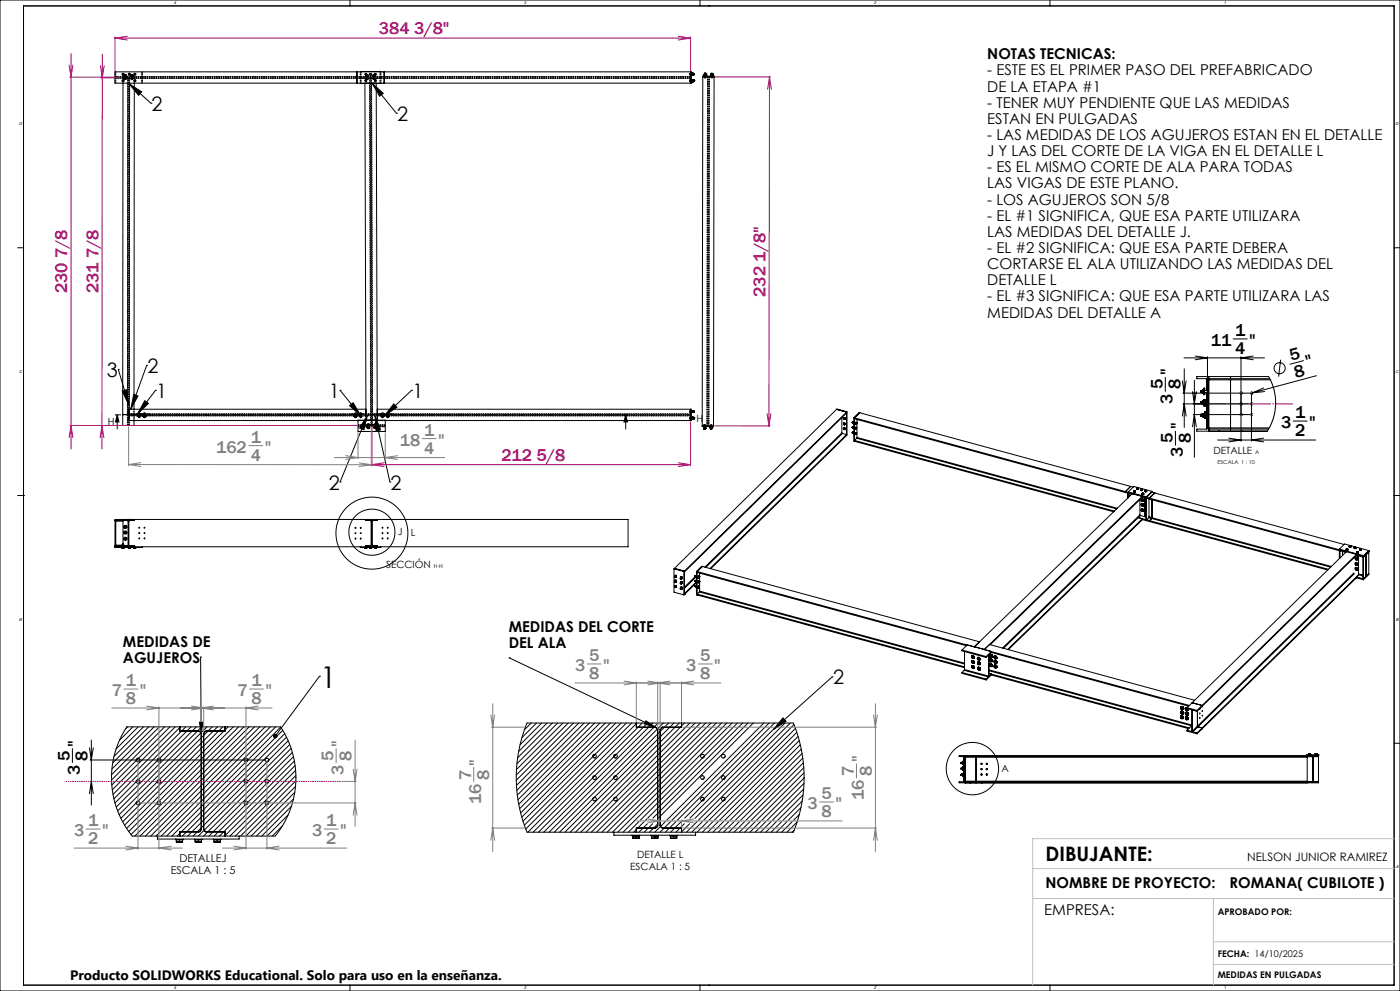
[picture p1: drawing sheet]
<svg xmlns="http://www.w3.org/2000/svg" width="1189mm" height="841mm" viewBox="0 0 1189 841" stroke-linecap="round" stroke-linejoin="round" font-family="sans-serif">
<defs><g id="words">
<text font-size="25.4" x="272" y="584">1</text>
<g font-size="16.9">
<text x="129" y="94">2</text>
<text x="337" y="103">2</text>
<text x="125" y="317">2</text>
<text x="91" y="320">3</text>
<text x="133" y="338">1</text>
<text x="279" y="338">1</text>
<text x="350" y="338">1</text>
<text x="279" y="416">2</text>
<text x="332" y="416">2</text>
<text x="707" y="581">2</text>
<text x="888" y="730">DIBUJANTE:</text>
</g>
<g font-size="14.8" fill="#a0006e">
<text x="322" y="29">384 3/8&quot;</text>
<text x="57" y="249" transform="rotate(-90 57 249)">230 7/8</text>
<text x="84" y="249" transform="rotate(-90 84 249)">231 7/8</text>
<text x="650" y="252" transform="rotate(-90 650 252)">232 1/8&quot;</text>
<text x="426" y="391">212 5/8</text>
</g>
<g font-size="14.8">
<text x="1049" y="285">1</text>
<text x="1028" y="294">11</text>
<text x="1061" y="294">&quot;</text>
<text x="1049" y="301">4</text>
<text x="1097" y="307" transform="rotate(-15 1097 307)">5</text>
<text x="1110" y="312" transform="rotate(-15 1110 312)">&quot;</text>
<text x="996" y="319" transform="rotate(-90 996 319)">&quot;</text>
<text x="1100" y="321" transform="rotate(-15 1100 321)">8</text>
<text x="987" y="331" transform="rotate(-90 987 331)">5</text>
<text x="1003" y="331" transform="rotate(-90 1003 331)">8</text>
<text x="996" y="342" transform="rotate(-90 996 342)">3</text>
<text x="1100" y="355">1</text>
<text x="1004" y="364" transform="rotate(-90 1004 364)">&quot;</text>
<text x="1088" y="363">3</text>
<text x="1112" y="363">&quot;</text>
<text x="1100" y="370">2</text>
<text x="996" y="376" transform="rotate(-90 996 376)">5</text>
<text x="1011" y="376" transform="rotate(-90 1011 376)">8</text>
<text x="1004" y="388" transform="rotate(-90 1004 388)">3</text>
<text x="68" y="634" transform="rotate(-90 68 634)">&quot;</text>
<text x="59" y="646" transform="rotate(-90 59 646)">5</text>
<text x="74" y="646" transform="rotate(-90 74 646)">8</text>
<text x="68" y="657" transform="rotate(-90 68 657)">3</text>
</g>
<g font-size="14.8" fill="#808080">
<text x="360" y="370">1</text>
<text x="213" y="376">1</text>
<text x="340" y="378">18</text>
<text x="372" y="378">&quot;</text>
<text x="184" y="384">162</text>
<text x="225" y="384">&quot;</text>
<text x="360" y="385">4</text>
<text x="213" y="391">4</text>
<text x="500" y="561">5</text>
<text x="595" y="561">5</text>
<text x="488" y="570">3</text>
<text x="512" y="570">&quot;</text>
<text x="583" y="570">3</text>
<text x="607" y="570">&quot;</text>
<text x="500" y="576">8</text>
<text x="595" y="576">8</text>
<text x="107" y="583">1</text>
<text x="214" y="583">1</text>
<text x="95" y="591">7</text>
<text x="119" y="591">&quot;</text>
<text x="202" y="591">7</text>
<text x="225" y="591">&quot;</text>
<text x="107" y="598">8</text>
<text x="214" y="598">8</text>
<text x="292" y="634" transform="rotate(-90 292 634)">&quot;</text>
<text x="283" y="646" transform="rotate(-90 283 646)">5</text>
<text x="298" y="646" transform="rotate(-90 298 646)">8</text>
<text x="734" y="647" transform="rotate(-90 734 647)">&quot;</text>
<text x="409" y="650" transform="rotate(-90 409 650)">&quot;</text>
<text x="292" y="657" transform="rotate(-90 292 657)">3</text>
<text x="725" y="659" transform="rotate(-90 725 659)">7</text>
<text x="740" y="659" transform="rotate(-90 740 659)">8</text>
<text x="400" y="662" transform="rotate(-90 400 662)">7</text>
<text x="415" y="662" transform="rotate(-90 415 662)">8</text>
<text x="409" y="682" transform="rotate(-90 409 682)">16</text>
<text x="698" y="678">5</text>
<text x="734" y="679" transform="rotate(-90 734 679)">16</text>
<text x="686" y="687">3</text>
<text x="710" y="687">&quot;</text>
<text x="698" y="694">8</text>
<text x="75" y="701">1</text>
<text x="277" y="701">1</text>
<text x="63" y="710">3</text>
<text x="87" y="710">&quot;</text>
<text x="265" y="710">3</text>
<text x="289" y="710">&quot;</text>
<text x="75" y="717">2</text>
<text x="277" y="717">2</text>
</g>
<g font-size="12.7">
<text x="838" y="50">NOTAS TECNICAS:</text>
<text x="838" y="64">- ESTE ES EL PRIMER PASO DEL PREFABRICADO</text>
<text x="838" y="78">DE LA ETAPA #1</text>
<text x="838" y="91">- TENER MUY PENDIENTE QUE LAS MEDIDAS</text>
<text x="838" y="105">ESTAN EN PULGADAS</text>
<text x="838" y="119">- LAS MEDIDAS DE LOS AGUJEROS ESTAN EN EL DETALLE</text>
<text x="838" y="133">J Y LAS DEL CORTE DE LA VIGA EN EL DETALLE L</text>
<text x="838" y="146">- ES EL MISMO CORTE DE ALA PARA TODAS</text>
<text x="838" y="160">LAS VIGAS DE ESTE PLANO.</text>
<text x="838" y="174">- LOS AGUJEROS SON 5/8</text>
<text x="838" y="187">- EL #1 SIGNIFICA, QUE ESA PARTE UTILIZARA</text>
<text x="838" y="201">LAS MEDIDAS DEL DETALLE J.</text>
<text x="838" y="215">- EL #2 SIGNIFICA: QUE ESA PARTE DEBERA</text>
<text x="838" y="228">CORTARSE EL ALA UTILIZANDO LAS MEDIDAS DEL</text>
<text x="838" y="242">DETALLE L</text>
<text x="838" y="256">- EL #3 SIGNIFICA: QUE ESA PARTE UTILIZARA LAS</text>
<text x="838" y="270">MEDIDAS DEL DETALLE A</text>
<text x="432" y="536">MEDIDAS DEL CORTE</text>
<text x="104" y="549">MEDIDAS DE</text>
<text x="432" y="550">DEL ALA</text>
<text x="104" y="563">AGUJEROS</text>
<text x="888" y="754">NOMBRE DE PROYECTO:</text>
<text x="1044" y="754">ROMANA( CUBILOTE )</text>
<text x="887" y="777">EMPRESA:</text>
</g>
<text font-size="11.6" x="59" y="832">Producto SOLIDWORKS Educational. Solo para uso en la enseñanza.</text>
<text font-size="9.9" x="1059" y="730">NELSON JUNIOR RAMIREZ</text>
<g font-size="9.2">
<text x="152" y="732">DETALLEJ</text>
<text x="145" y="742">ESCALA 1 : 5</text>
</g>
<g font-size="8.5">
<text x="592" y="358">H</text>
<text x="91" y="360">H</text>
<text x="1030" y="386">DETALLE</text>
<text x="338" y="454">J</text>
<text x="349" y="455">L</text>
<text x="328" y="482">SECCIÓN</text>
<text x="851" y="655">A</text>
<text x="541" y="729">DETALLE L</text>
<text x="535" y="738">ESCALA 1 : 5</text>
</g>
<g font-size="7.8">
<text x="1034" y="777">APROBADO POR:</text>
<text x="1034" y="812">FECHA: 14/10/2025</text>
<text x="1034" y="830">MEDIDAS EN PULGADAS</text>
</g>
<g font-size="4.7">
<text x="1066" y="386">A</text>
<text x="1034" y="394">ESCALA 1 : 10</text>
<text x="368" y="482">H-H</text>
</g>
<g font-size="3.6">
<text x="148" y="4">4</text>
<text x="445" y="4">3</text>
<text x="742" y="4">2</text>
<text x="1039" y="4">1</text>
<text x="16" y="106">D</text>
<text x="1185" y="106">D</text>
<text x="16" y="316">C</text>
<text x="1185" y="316">C</text>
<text x="16" y="527">B</text>
<text x="1185" y="527">B</text>
<text x="1185" y="737">A</text>
<text x="148" y="840">4</text>
<text x="445" y="840">3</text>
<text x="742" y="840">2</text>
<text x="1039" y="840">1</text>
</g>
</g></defs>
<g fill="none" stroke="#000" stroke-width=".85">
<path d="M0 0h1189v841h-1189zM20 5h1164v831h-1164zM297 0v5M594 0v5M602 5h.1M892 0v5M98 61h489v10h-489zM104 71v290h10v-4M110 71l10 7-2 3zM110 71l18 17M114 71v276M303 61v10"/>
<path d="M306 61h17M306 71h4M310 71l1 286M316 71l9 8-3 3zM316 71l21 25M320 71v286M323 71h-3M326 61v10M586 61v10M587 63l1 1M587 69h1M587 68h1"/>
<path d="M588 64h.1M588 62h.1M588 62l-1 1M588 62v2M588 64h1M588 62h1M588 68h1v1h-1zM588 68v1M588 68h.1M588 69h.1M588 63h.1M588 69h1"/>
<path d="M588 63h1M588 68h1M589 64h.1M589 62h.1M589 68v1M589 68h.1M589 62v2M589 69h.1M589 63h.1M589 63h1M589 68l1 1M590 68h.1"/>
<path d="M590 68v1M590 69h.1M590 63h.1M590 69h-1M590 63h-1M597 65l-1 296M597 65h9M598 63h.1M598 64h.1M598 63v1M598 64v1M598 64h2"/>
<path d="M598 63h2M598 62h1M598 62v1M598 62h.1M598 63h1M599 62h.1M599 62h-1M600 63h.1M599 63h1M599 62v1M600 64l-1 1M600 64h.1"/>
<path d="M600 63v1M604 64h.1M604 64h1M604 63h.1M604 63v1M604 63h1M604 62h1M604 62v1M604 64v1M605 62h-1M605 62h.1M605 63h.1"/>
<path d="M605 63v1M605 62v1M605 64v1M605 64h.1M606 65v296M128 88h.1M337 96h.1M15 210h5M1184 210h5M1047 288h12M100 313h.1M100 313l9 30"/>
<path d="M125 310h.1M125 310l-14 37M1006 304h68M1006 313v50M1015 302l10 2-10 1M1016 320h61l3 5 2 6 1 12v7l-2 5-5 11h-60v-2h8l1-1v-41v-1h-9zM1025 303v18M1027 320v1M1045 320v1M1054 303v71M1064 302l-10 2 10 1M1088 305l-2 15"/>
<path d="M1107 306l-11 3M1118 319l-54 14M104 332l4-1 1 12zM114 335l3 1-6 11zM132 331h.1M132 331l-15 20M289 331h.1M289 331l17 22M350 331h.1M350 331l-24 22M990 320v12M1004 323l2 11 1-11"/>
<path d="M1005 334h57M1013 332l1 11 2-11M1014 323v65M1020 332v1zM1020 333h.1M1020 331h1v2h-1M1020 331h.1M1020 331v1M1020 331v2M1021 332h.1M1021 333h.1M1021 332v1"/>
<path d="M1021 331v1M1021 332h1M1021 331h1M1021 333h1M1022 333v1M1022 331h.1M1022 334h.1M1022 331v1M1022 332v1M1022 333h.1M1023 330v5zM1023 339v2"/>
<path d="M1023 330v5M1023 331h2M1023 333h2M1023 339v6M1023 331v-1h-1v5h1v-2M1023 339v6zM1025 333h.1M1025 331h.1M1025 321v10M1025 333v8M1027 321h51M1027 321v1"/>
<path d="M1027 321h.1M1027 322v41M1027 322h52M1045 321v1M1045 322v44M1054 334h.1M1054 333h.1M1054 333a.8 .8 0 0 1 1 1 .8 .8 0 0 1-1 0M1063 334h.1M1063 333h.1M1063 333a.8 .8 0 0 1 1 1 .8 .8 0 0 1-1 0M1063 335v39"/>
<path d="M1064 333l-2 1M1073 329l-9 4M1074 332l-10 1M100 352l1 6h-3zM100 352v12M104 352h5M109 347h202v10h-202zM123 340l3 2-9 9zM297 344l3-2 6 11zM304 357h23v9h-23zM312 352l-3 13-4-2zM312 352l-23 57"/>
<path d="M319 353l4 12-4 1zM319 353l12 56M320 347h267v10h-267zM334 343l3 3-11 7zM531 352l2 6h-3zM531 352v12M586 347v10M587 350h1M587 355h1M587 354h1M588 350h.1M588 348h.1"/>
<path d="M588 348l-1 1M588 348v2M588 348l1 1v1h-1M588 348v2zM588 354h.1M588 349h.1M588 354v1M588 356h.1M588 354v2M588 349v1M588 355h.1M588 355v1"/>
<path d="M588 355h1M588 350h1M589 350h.1M589 349h.1M589 354h.1M589 349v1M589 354v2M589 355h.1M589 356h.1M589 355v1M589 354h-1v2h1M589 354v1"/>
<path d="M589 354l-1 1M589 354l1 1M589 349h-1M590 355h.1M590 355h-1M710 347l-137 135M710 347l9 3M710 347l9 2M715 354v13M716 355l1 1M716 360h1M716 355h.1"/>
<path d="M716 355l1-1 1 1M716 359v1M717 359h1l-1 1M717 355h.1M717 355h-1M717 354l1 1M717 354v1M717 355h1M717 359h.1M717 359h-1M717 359h1M717 356h.1"/>
<path d="M717 359l1 1M717 355v1M717 355l1 1M718 360h-1M718 355h-1M718 355h.1M718 356h-1M718 359v1l-1 1M718 359h-1M718 355l-1 1M718 355v1M719 350l-138 135"/>
<path d="M719 350v20M719 349v21M719 349v1M724 359h.1M724 358v1M724 358h1M724 359h1M724 358h1v1M725 359h.1M725 358h.1M725 359v1M725 360h.1"/>
<path d="M725 358v2M725 354l1 1M725 354v20h1M726 355l230 63M726 355v19M726 355l230 62M726 360h1M726 359l1 1M727 360h.1M727 359h-1M727 359h.1M727 358l-1 2"/>
<path d="M727 358v1M727 359v1M727 359h1M728 359h.1M728 359l-1 1M728 356v15M730 350l-4 5M730 350l230 63M730 350l-5 4M1004 353l2-10 1 10M1005 343h57M1013 352h49"/>
<path d="M1020 342h.1M1020 341v2zM1020 352v1zM1020 353h.1M1020 341h.1M1020 341v2M1020 341h2M1020 352h.1M1020 352h2M1020 353h2M1020 352v1M1021 352v1z"/>
<path d="M1021 341v2M1021 343h1M1021 340v1zM1021 343h.1M1021 340h1M1021 340v1M1021 340h.1M1022 343h.1M1022 351h.1M1022 354h.1M1022 353v1zM1022 351v1z"/>
<path d="M1022 352h.1M1022 341h.1M1022 341h-1M1022 341h1M1022 343h1M1022 340h.1M1022 341v1M1022 342v1M1022 342h.1M1022 342h1M1022 353v1M1022 351v1"/>
<path d="M1022 352v1M1022 351h1M1022 352h1M1022 354h1M1022 341v-2h2v6h-2v-2M1023 351h.1M1023 354h.1M1023 341h.1M1023 342h.1M1023 343h.1M1023 343v2zM1023 341v1"/>
<path d="M1023 342v1M1023 351v1M1023 352v1M1023 351v-1h1v5h-1v-1M1023 352h.1M1023 353v1M1023 353h.1M1023 350v5M1024 350v5zM1024 341h1M1024 352h1M1024 353h1"/>
<path d="M1025 343h.1M1025 341h.1M1025 353h.1M1025 352h.1M1025 343v9M1025 353v11M1025 351v1M1054 353h.1M1054 351h.1M1054 344h.1M1054 342h.1M1054 351a.8 .8 0 0 1 1 1 .8 .8 0 0 1-1 1"/>
<path d="M1054 342a.8 .8 0 0 1 1 1 .8 .8 0 0 1-1 1M1063 353h.1M1063 351h.1M1063 344h.1M1063 342h.1M1063 351a.8 .8 0 0 1 1 1 .8 .8 0 0 1-1 1M1063 342a.8 .8 0 0 1 1 1 .8 .8 0 0 1-1 1M1098 357h12M596 361h10M596 361v1h10v-1M598 363h.1M598 363v1"/>
<path d="M598 363h1M598 364h1M598 364h.1M598 362v1M599 364h.1M599 362v1M599 363v1M599 363h.1M603 363h.1M603 363h2M603 363v1h2M603 364h2"/>
<path d="M603 364h.1M603 363h1M604 363h.1M604 364h.1M604 362l-1 1M604 363v1M604 362l1 1M605 363h.1M605 363v1M715 367v1M715 367l-116 114M715 368l4 1-116 113"/>
<path d="M715 368l-116 113M716 364l1 1M716 364h.1M716 363h2l-1 1M717 363h.1M717 363l-1 1M717 363h1v1M717 363h1M717 365h.1M717 360v1M717 363v1M717 364h.1"/>
<path d="M717 364v1M717 360h.1M717 364h1M718 363l-1 1M718 363v1M718 364h-1M718 364h.1M719 370l-115 113M724 363h.1M724 367v1M724 367h.1M724 362v1"/>
<path d="M724 362h.1M724 367h1M724 363h1M724 363l1 1M724 368h1M724 368h.1M724 362h1M725 363h.1M725 362h-1M725 368h.1M725 367h.1M725 362v1"/>
<path d="M725 364v-2v2M725 362v2M725 362h.1M725 367v1M725 367h-1M726 374l220 60M726 368l1 1M726 364h1M726 364h.1M726 368h1M727 369h.1M727 363v1"/>
<path d="M727 363l-1 1M727 363h.1M727 367l-1 1M727 367h.1M727 364h.1M727 368h.1M727 368v1M727 367v1M727 367h1M728 367l-1 2M728 367v1M728 368h.1"/>
<path d="M728 372l-2 2 220 60M728 372l220 60M728 371v1M728 371l221 60M998 366v12M1013 362l1-10 2 10M1027 364h50M1027 364v2M1027 363v1M1027 364h.1M1027 363h51M1034 373h83"/>
<path d="M1035 366h.1M1044 372l10 1-10 2M1054 366h.1M1073 372l-10 1 10 2M289 409h.1M331 409h.1M956 418l5 1M956 417v1M956 417l2 1M958 419v4M958 417v1l16 4M958 417l16 5"/>
<path d="M960 413l-4 4M960 413h2M962 419l-134 130 8 2M963 417h.1M963 417l1 1M963 417v1M963 417h1M963 418h1M964 417h.1M964 417h-1M964 417v1M965 415h.1"/>
<path d="M965 415h1h1M965 414v1M965 415h1M966 415h.1M966 414h1M966 414h-1M967 414v1M967 415h-1M967 415h.1M967 415h-2h1M969 416h.1M969 416h1"/>
<path d="M969 415v1M970 415h.1M970 415h-1M970 416h-1M970 416h.1M970 419l1 1M970 419h.1M970 419h1M970 419v1M970 415v1M970 420h1M971 419h.1"/>
<path d="M971 419h-1M971 420h-1M971 420h.1M971 419v1M972 417h.1M972 417h1h1M972 417h1M972 416v1M973 417h.1M973 416h1M973 416h-1M974 416v1"/>
<path d="M974 417h-1M974 417h.1M974 417h-2h1M978 418h3M978 417l-4 5M978 417l-15-4-5 4M981 418l-5 5M981 418l161 44M15 421h5M20 421h.1M959 422v-3h-1v3M967 439l3 1"/>
<path d="M967 439l9 3M967 439l-115 111M968 437h1M968 424v13M968 437l-117 113M969 437l-2 2M969 437l3 1M969 423h1l1 1v1M969 428l1-1 1 1v1M969 432h1h1v2M969 433l1 1M969 429h1"/>
<path d="M969 425h1M970 433h-1M970 428l-1 1M970 424l-1 1M970 432v1M970 428h.1M970 424h.1M970 432l1 1M970 428h1M970 434h.1M970 429h.1M970 425h.1"/>
<path d="M970 433h.1M970 433h1M970 428l1 1M970 424l1 1M970 421l-134 130 174 48M970 421h.1M970 422h.1M970 432h.1M970 422h1M970 421v1M970 422l-129 125M970 422l6 2"/>
<path d="M970 424h1M971 434h-1M971 429h-1M971 433l-1 1M971 433h.1M971 429h.1M971 425h-1M971 425h.1M971 428h-1M971 428v1M971 433h-1M971 424h-1"/>
<path d="M971 424h.1M971 428h.1M971 433v1M971 424l-1 1M971 422h.1M972 422v16M972 438h.1M972 438l1 1M972 422v16h1M973 423h1v18h-1zM974 422h.1M974 422l2 1"/>
<path d="M976 439l-2 2M976 439l2 1M976 439h.1M976 423v16M976 439h2M976 423l167 45M976 423v1M976 424l167 45M978 439v1M978 424v15M978 439l153 42M1184 421h.1"/>
<path d="M1184 421h5M98 442h10h1v21h-11M98 442v21M98 442h6M104 441v1M104 442v20M106 452v1M106 457v1M106 447v1M106 452h.1M106 457h.1M106 447h.1"/>
<path d="M107 451l-1 1M107 451v1M107 457h-1M107 457h.1M107 446l-1 1M107 446v1M107 452l-1 1M107 458h-1M107 448h-1M107 452h.1M107 457v1M107 447v1"/>
<path d="M109 441h.1M109 442v21M110 442h-1M114 441v1h-4M311 441v1h4M315 442h.1M315 442v21M316 442v21M316 442h.1M320 441v1h-4M970 440v1M970 440l-114 111"/>
<path d="M970 441l-114 110M970 441l158 43M976 442v1M976 442l152 41M978 440l-2 2M978 440l152 41M98 464h435v-23h-435v24h23v-1M98 463h6M104 463h1zM104 465h1M104 465h.1M104 463h.1"/>
<path d="M104 462h1M104 462v1M104 462h.1M104 463v1M104 463h1M105 465h.1M105 465h-1M105 462h.1M105 463h.1M105 462v1M109 465h.1M109 463h1"/>
<path d="M109 465h1M110 463h4v1M110 465h.1M110 465h-1M111 465h-2M114 465h.1M114 465h1M114 464h.1M115 465h.1M115 465h-1M306 464v1h17v-1M310 465h2"/>
<path d="M310 465h.1M310 465h1M311 465h.1M311 465h-1M312 465h-1M314 465h1M314 465h.1M315 465h.1M315 465h-1M315 463h-4v1M315 463h.1M316 463h.1"/>
<path d="M316 463h4v1M318 465h2M318 465h.1M318 465h1M319 465h-1M319 465h.1M1137 466l21 6M1137 466l5-4 20 5M1137 466v1M1138 474v-7h-1v7M1140 468v3M1143 466h.1"/>
<path d="M1143 466l1 1 1-1-1 1M1143 466l1 1M1143 466h1M1143 468l-131 128M1143 468l9 3M1144 467h.1M1144 466v1M1144 466h.1M1144 466h-1M1144 466h1M1145 466h-1M1145 466h.1"/>
<path d="M1145 466l-1 1h-1M1146 463v1M1146 463v1h1M1146 464h1M1146 464h.1M1146 463h.1M1147 464h.1M1147 463h-1M1147 463h.1M1147 463v1M1150 465h.1M1150 465l1 1"/>
<path d="M1150 465h1M1150 464v1M1151 465h.1M1151 465h-1M1151 464h-1M1151 464h1M1151 478h2v2M1151 473h1l1 1M1151 474l1 1M1151 479h1M1151 474h.1M1151 478v1"/>
<path d="M1152 474h.1M1152 474h-1M1152 478h.1M1152 478h-1M1152 464l-1 1M1152 464v1M1152 475h.1M1152 479v1M1152 465h-1M1152 465l-1 1M1152 465h.1M1152 478v1"/>
<path d="M1152 471h.1M1152 471l-131 128M1152 471l6 2M1152 468v1M1152 468l1 1M1152 479h.1M1152 474v1M1152 469h1M1152 469h.1M1152 468h.1M1152 474h1M1152 478l1 1"/>
<path d="M1153 471v1M1153 474l-1 1M1153 479h.1M1153 472h.1M1153 479h-1M1153 479l-1 1M1153 469h.1M1153 469h-1M1153 468h-1M1153 468h1M1153 480h.1M1153 474v1"/>
<path d="M1154 468l-1 1M1154 468v1M1154 469h-1M1154 469h.1M1154 472v16M1155 466h.1M1155 466v1M1155 467v-1v1M1155 467h1M1155 466h1M1156 466h-1M1156 466h.1"/>
<path d="M1156 466v1M1156 466l-1 1M1158 473l2-2v18l-2 2M1158 472v20M1158 473h-1v18h1M1162 469l-2 2v18l2-2M1162 468h.1M1162 468l-4 4-6-1M1162 467v21l-4 4M1162 467l-4 5M572 483l9 2M572 483v20l9 2"/>
<path d="M573 482l8 3M573 482l-1 1M573 489h1l-1 1M573 498h1l-1 1M573 493h1l-1 1M573 489h1v1h-1M573 493h1v1h-1M573 489h.1M573 497h.1M573 489h1M573 497h1v1M573 489h1v1"/>
<path d="M573 493h1v1M573 493h.1M573 497v1M573 488l1 1v1M573 488v1M573 488l1 1M573 497h1M573 493h1M573 497h1v1v-1zM573 490h.1M573 499h.1M573 494h.1"/>
<path d="M573 497l1 1M574 489h.1M574 497v1M574 493h.1M574 490h.1M574 498h.1M574 494h.1M574 489v1M574 493v1M574 498v1M574 497h.1M574 488l1 1"/>
<path d="M574 492l1 1M575 497l-1 1M578 491l1-1-1 1M578 499h1l-1 1M578 495h1h-1M578 494l1 1h-1M578 490h1l-1 1M578 494h1v1M578 490h.1M578 499h.1M578 499h1v1M578 490h1v1"/>
<path d="M578 494h.1M578 490h1M578 499h1M578 498l1 1v1M578 498h.1M578 494l1 1M578 495h.1M578 490l1 1M578 491h.1M578 500h.1M578 494h1M579 495h.1"/>
<path d="M579 491h.1M579 500h.1M579 494h.1M579 494v1M579 490v1M579 499h.1M579 499v1M579 490h.1M579 498l1 1M579 490h1M579 494h1M581 485v20"/>
<path d="M581 485h.1M590 493h1M590 493h.1M590 498h.1M590 489h.1M590 489h1M590 497v1M590 488v1M590 497h1M590 488l1 1M590 489l-9 9M591 494h.1"/>
<path d="M591 489h.1M591 489v1M591 498h.1M591 493h.1M591 493v1M591 493h-1M591 497l-1 1M591 497h1l-1 2M591 497v1M591 497h.1M591 490l-10 9M591 492v1"/>
<path d="M591 488v1M591 494l-10 10M591 497v2zM592 493l-1 1M592 492l-1 2M592 493v1M592 488l-1 2M592 489l-1 1M592 489v1h-1M592 489h.1M592 497v2l-1-1M592 498h.1"/>
<path d="M592 495l-11 10M592 485h.1M592 485v20M592 488l-1 1M592 488h-1M592 485l250 68-4 4M592 486l229 62M593 494h.1M593 498v1M593 490h.1M593 494v1M593 499h.1"/>
<path d="M593 493v1M593 493h.1M593 498h.1M593 489v1M593 489h.1M593 494h1M593 499h1M593 490h1M593 493h1M593 493v2M593 489h1M594 494l-1 1"/>
<path d="M594 499h-1M594 499h.1M594 490h-1M594 490h.1M594 493l-1 1M594 493h.1M594 493h-1M594 494h.1M594 498h-1M594 498h.1M594 489l-1 1M594 489h.1"/>
<path d="M594 489h-1M594 498h-1v1M594 493v1M594 498v1M594 489v1M594 486v16M597 481l235 64-5 4M597 481l-5 4M597 481h-1l-4 4M1150 486l-137 134M1150 487l-133 130M1151 482h1l1 1"/>
<path d="M1151 483l1 1M1151 483h.1M1152 482h.1M1152 482l-1 1M1152 484h.1M1152 482v1M1152 490l-135 133M1152 490l6 1M1152 490l6 2M1152 483h.1M1152 483v1M1152 482l1 1"/>
<path d="M1152 483h1M1153 483h.1M1153 483h-1M1153 484h.1M1153 483v1M1154 488l-2 2M1154 488l3 1M1154 488l-133 130M1154 487l3 1M581 505h.1M592 505l227 62M594 502l-2 2 227 62"/>
<path d="M594 502l225 62M594 502h.1M594 502l225 61M170 558h.1M170 558l1 64M432 558h.1M432 558l125 59M817 552l21 6M817 552l21 5M819 553v15M822 547l-5 5M825 557l1-1 1 1v2"/>
<path d="M825 557h2v2M825 557h.1M826 558h.1M826 557h.1M826 557v1M826 558v1M826 558h1M826 557l1 1M827 558h-1M827 558l-1 1M827 558h.1M827 559h.1"/>
<path d="M830 558h2v1v1M830 558h1l1 1v1M830 558h2v2M830 559h.1M830 559l1 1M831 559h.1M831 559h-1M831 560h.1M831 559h1M831 559v1M832 559l-1 1M832 559h.1"/>
<path d="M838 557v1M839 556h1M840 556l-2 2M840 556v18M840 547l175 47M841 557h.1M841 560l1-1 1 1v1M841 556h2v2h-2l1-1h-1zM841 556h2v2M841 556h.1M841 556v1M841 559l2 1v1v-1z"/>
<path d="M841 555l2 1v2M841 555v1M841 557h1l-1 1M841 556l1 1M841 558h.1M841 557h1M842 560h.1M842 560h-1M842 558h.1M842 557v1M842 557h.1M843 558h.1"/>
<path d="M844 557h2l1 1M844 558l1 1M845 558h.1M845 558v1M845 558h-1M845 559h.1M845 557l1 1M845 557l-1 1M845 557v1M845 558l1 1M845 558h1M846 559h.1"/>
<path d="M846 558v1M846 559h-1M846 558h.1M847 558l-1 1M847 558l-1-1h-2h2v2M271 574h.1M271 574l-37 51M707 574h.1M707 574l-50 45M817 571l21 6M817 571l21 5M819 569l20 5"/>
<path d="M819 569l-2 2M819 568v1M819 568l21 6M825 561h2l1 1-1 1M825 561h2v2v-2zM825 562h1M825 565l2 1v1M825 565h.1M826 562h.1M826 562v1M826 562h-1M826 565h-1"/>
<path d="M826 566h.1M826 566v1M826 561h.1M826 561v1M826 566h1M826 563h.1M826 567h.1M826 562h1M826 561l1 1M827 566v1M827 567h-1M827 562h-1"/>
<path d="M827 566h.1M827 566h-1M827 562l-1 1M827 562h.1M827 567h.1M830 562h1h1v2M830 562h2v2M831 567h1v1M831 567h-1M831 563h.1M831 566l1 1v1M831 566v1"/>
<path d="M831 563v1M831 568h.1M831 567v1M831 567h1M831 567h.1M831 564h.1M831 563h1M831 567l1 1M832 563h.1M832 563h-1M832 564h-1M832 568h.1"/>
<path d="M832 568h-1M832 567v1M832 567h-1M832 563l-1 1M832 564h.1M832 563v1M832 568v1M838 577l4-4 168 45M838 576v1M839 574l-1 2M840 574h-1M840 572l170 46"/>
<path d="M840 571l2 1-2 2M840 568l172 47M840 569l172 47M840 574h.1M840 574v-18l2-2 168 45M841 564v1M841 564h1l1 2M841 564h-1M841 564h.1M841 563l2 1v2M841 563v1M841 561h1l-1 1h1l1-1-1-1-1-1-1 1 1 1"/>
<path d="M841 561v-1h1v1h-1M841 560v1M841 565h.1M841 560h.1M841 565v1M841 560h1M841 564l1 1M841 565h1M842 560v1M842 565h.1M842 565l-1 1M842 561h.1"/>
<path d="M842 561h-1M843 566h-1M843 561v1M844 566v-1h2l1 1-2 1M844 561l1-1 1 1 1 2M845 565h1l1 1-1 1 1-1M845 565h1l1 1M845 561h1l1 2-1-2zM845 565h-1M845 562h.1M845 566h.1M845 564l1 1 1 1"/>
<path d="M845 562h1l-1 1v-1zM845 564v1M845 565v1M845 567h.1M845 561v1M845 565h.1M845 563h.1M845 561h.1M845 565l1 1M845 566v1M845 561l1 1M845 566h1"/>
<path d="M845 562l1 1M845 562h1M846 563h.1M846 566v1M846 567h-1M846 562v1M846 563h-1M846 566h.1M846 562h.1M847 563h-1M847 566l-1 1M1003 600h2v2"/>
<path d="M1003 600h.1M1012 596l9 3M1012 596l-4 5M1021 599h.1M1021 599l-4 4M1021 599l-4 5M1021 599v1v-1M108 617h130l6 10 4 11 3 11v12l-1 11-2 11-4 10-6 11-4 6h-122l-7-10-5-12-4-13-1-12v-12l3-13 4-11zM108 617l-1 2M113 617l-12 11M117 617l-18 19M122 617l-25 25"/>
<path d="M126 617l-30 30M131 617l-36 36M135 617l-40 40M140 617l-45 45M144 617l-49 49M149 617l-54 53M153 617v3h16M153 617l-57 57M158 617l-61 61M162 617l-64 64M167 617l-68 68M169 613h3l-1 9z"/>
<path d="M171 617l-71 71M176 617l-5 5M180 617l-77 77M185 617l-81 80M189 617l-83 83M191 617v3h-16M194 617l-86 86M198 617l-89 89M203 617l-92 91M207 617l-92 93M212 617l-93 93M216 617l-92 93"/>
<path d="M221 617l-93 93M225 617l-93 93M230 617l-93 93M234 617l-93 93M238 617l-92 93M240 620l-90 90M448 614h226l4 10 2 11 2 12 1 11-1 13-1 12-3 12-4 11h-226l-4-10-3-11-2-11-1-12 1-13 2-13 3-11zM451 614l-6 5M456 614l-13 12M460 614l-18 18M465 614l-25 24M469 614l-29 29"/>
<path d="M474 614l-35 34M478 614l-39 39M483 614l-45 44M487 614l-49 48M492 614l-53 53M496 614l-57 57M501 614l-62 61M505 614l-65 65M510 614l-69 69M514 614l-73 72M519 614l-77 76M523 614l-80 79"/>
<path d="M528 614l-84 83M532 614l-87 86M536 614l-89 90M540 614v3h17M541 614l-93 92M545 614l-92 92M549 612l8 5-10-3zM549 614l-92 92M552 616l-90 90M554 614l-1 1M555 617l-89 89M557 617l1 1 1 1"/>
<path d="M557 617l2 2M558 619l-87 87M559 619v82M559 614l-3 2M561 619v82M563 617l-2 1v1M563 617l-2 2M563 614l-5 5M568 614l-93 92M572 614l-92 92M577 614l-93 92M579 614v3h-16"/>
<path d="M581 614l-92 92M586 614l-93 92M590 614l-92 92M595 614l-93 92M599 614l-92 92M604 614l-93 92M608 614l-92 92M613 614l-93 92M617 614l-92 92M622 614l-93 92M626 614l-82 82M631 614l-81 80"/>
<path d="M635 614l-81 80M640 614l-81 80M649 614l-83 82M653 614l-82 82M657 619l-76 75M658 614l-83 82M665 609l3 3-11 7zM667 614l-81 80M671 614l-81 81M674 615l-81 81M676 618l-78 78M1003 608h1l1 1v1"/>
<path d="M1003 601v-1h2v2h-1M1003 601v1M1003 609h.1M1003 601h.1M1003 604h2v2M1003 604h2v1v1M1003 604h.1M1003 605h.1M1003 605h1M1003 605h1v1M1003 601h1M1003 601l1 1"/>
<path d="M1003 609h1M1003 609l1 1M1003 602h.1M1003 610h1M1004 608v1M1004 608l-1 1M1004 606h.1M1004 604v1M1004 604l-1 1M1004 601h.1M1004 601h-1M1004 602h-1"/>
<path d="M1004 608h-1M1004 608h.1M1004 601v1M1004 604h.1M1004 609h.1M1004 605h.1M1004 602h.1M1004 609v1M1004 605v1M1005 610h.1M1005 602h.1M1005 606h.1"/>
<path d="M1005 609l-1-1h-1h2v2M1005 609v1M1007 602v1M1007 601h.1M1007 610h.1M1007 606v-1h2v2h-2M1007 610h1M1007 602h.1M1007 606h1v1M1007 602h1v1M1007 609h2v2M1007 609l1-1 1 1v1v1"/>
<path d="M1007 605h2v2M1007 609h.1M1007 605h.1M1007 606l1-1v1M1007 606h.1M1007 602l1 1M1007 605l1 1M1007 605v1M1007 609v1M1007 602h1M1008 609v1M1008 609l-1 1"/>
<path d="M1008 605l-1 1M1008 602h.1M1008 602h-1M1008 609h-1M1008 609h.1M1008 605v1M1008 605h-1M1008 610h.1M1008 605h.1M1008 603h.1M1008 611h.1M1008 602v1"/>
<path d="M1008 603h-1M1008 610v1v-1h-1v-1l1-1 1 2v1h-1M1008 601l4 2v17v1M1008 601h-1M1008 601h-1v2h1l1-1M1008 610v1M1008 620l9 3M1008 620l4 1M1008 601l9 2M1008 607h.1M1008 606v1M1008 606h.1"/>
<path d="M1009 602h.1M1009 602v1zM1009 611h.1M1009 602v1M1009 607h.1M1012 616h.1M1012 616l-4 4M1013 603l4 1M1013 603v17M1013 603h.1M1017 603v1M1017 603v14"/>
<path d="M1017 617l4 1M1017 617l-4 4M1019 609v1zM1019 605v1zM1019 601v1v-1M1021 618v1M1021 618l-4 4M1021 607v1zM1021 603v1zM61 635v12M76 635l2 10 1-10M78 628v55"/>
<path d="M169 620l1 1 1 1M169 620l2 2M171 622l-70 69M171 622v82M173 622v82M175 620l-1 1-1 1M175 620l-2 2M242 623l-87 87M243 626l-84 84M245 629l-81 81M246 632l-73 72M247 635l-74 75"/>
<path d="M248 639l-71 71M677 622l-75 74M678 625l-71 71M679 628l-68 68M680 632l-64 64M680 636l-60 60M681 639l-57 57M1012 620v1M1013 620v1M1013 621l4 1M1017 622v1M1111 640h1"/>
<path d="M1111 640h.1M1112 640h.1M1112 640l-1 1M1112 640h1M1113 640h-1M1113 640h.1M1113 640v1M1117 640v1M1117 640h.1M1117 640h1M1118 640h.1M1118 640h-1"/>
<path d="M1118 640h1M1119 640v1M1184 631h5M77 645h149M228 645l-1 2M249 642l-67 68M250 646l-64 64M251 650l-60 60M251 654l-56 56M251 658l-51 52M505 658l-2 2M598 660l-2 1"/>
<path d="M616 642l-1 1M616 660l-2 2M682 643l-53 53M682 647l-49 49M683 652l-45 44M683 656l-41 40M816 652h.1M816 653h.1M816 652v1zM816 647v1zM816 657v1zM816 658h.1"/>
<path d="M816 647h.1M816 648h.1M816 657h.1M816 652v1M816 647v1M816 657v1M816 647h1M816 648h1M816 653h1M816 657h1M816 658h1M817 648h.1"/>
<path d="M817 647v1M817 652v1M817 657v1M817 647h.1M817 652h.1M817 658h.1M817 657h.1M817 653h.1M817 652h1M817 657h1M817 652h-1M817 657l1 1"/>
<path d="M817 658h1M817 653h1M818 653h.1M818 652h.1M818 651h.1M818 657h-1M818 658h-1M818 658h.1M818 652v-1v3v-1M818 657h.1M818 646v3zM818 652v1"/>
<path d="M818 653h-1M818 651v1M818 653v1zM818 646v3M818 647h1M818 648h1M818 657v-1v3v-1M818 651v3M818 657v1M818 647v-1h-1v3h1v-1M818 656v3M818 651v3z"/>
<path d="M818 652h1M818 653h1M818 657h1M818 658h1M819 642v21M819 642v5M819 648v4M819 653v4M819 658v5M819 657h.1M819 658h.1M819 652h.1"/>
<path d="M819 653h.1M819 647h.1M819 648h.1M820 642v1M820 642h.1M820 641h.1M820 642h295l-1 21h-294M820 641v1M820 643v20M820 643h290M829 642v1M829 641v1"/>
<path d="M829 643v20M833 658h.1M833 657h.1M833 653h.1M833 652h.1M833 649h.1M833 648h.1M833 657v1M833 652v1M833 648v1M838 658h.1M838 657h.1"/>
<path d="M838 653h.1M838 652h.1M838 649h.1M838 648h.1M838 657v1M838 652v1M838 648v1M1110 641h10h-305v1h4M1110 641v23M1111 640h2M1117 640h2M1120 642h-5v21h5"/>
<path d="M1120 641v23h-305v-1h4M76 674l2-11 1 11M135 680l-2 2M210 663l-1 2M249 678l-31 32M250 672l-37 38M251 667l-42 43M251 663l-47 47M681 680l-16 16M682 675l-22 21M683 670l-27 26M683 665l-32 31"/>
<path d="M683 660l-36 36M820 663h.1M820 664h.1M820 663v1M820 663h290M824 664h.1M829 663h.1M829 663v1M833 664h.1M245 692l-18 18M247 684l-25 26M543 697l-9 9"/>
<path d="M547 697l-9 9M549 695l-1 1M550 699l-7 7M554 699l-7 7M559 699l-7 7M565 697l-4 4M570 697l-9 9M574 697l-9 9M578 697l-8 9M581 699l-7 7M586 699l-7 7M592 697l-9 9"/>
<path d="M597 697l-10 9M601 697l-9 9M606 697l-10 9M610 697l-9 9M615 697l-10 9M619 697l-9 9M623 697l-9 9M628 697l-9 9M632 697l-9 9M637 697l-9 9M641 697l-9 9M646 697l-9 9"/>
<path d="M650 697l-9 9M655 697l-9 9M659 697l-9 9M664 697l-9 9M668 697l-9 9M673 697l-9 9M677 698l-9 8M679 691l-5 5M680 685l-11 11M134 710v2h69v-2M149 712v1h7v-1M150 714l1 1"/>
<path d="M150 714v-1h5v1M151 715h3M152 714l-1 1M152 714l2 1M152 713v1M155 714l-1 1M165 712v1h7v-1M166 714l1 1M166 714v-1h5v1M167 715h3M168 714l-1 1M168 714l2 1"/>
<path d="M168 713v1M169 706h-16v4M171 704l-1 1-1 1M171 704l-2 2M171 714l-1 1M173 704l1 1 1 1M173 704l2 2M173 705l-5 5M175 706h16v4M181 712v1h7v-1M182 714l1 1M182 714v-1h5v1"/>
<path d="M183 715h3M184 714l-1 1M184 714l2 1M184 713v1M187 714l-1 1M240 701l-9 9M521 706v3h70v-3M537 709h6M537 711h2M537 711v-2h6v2M539 711h2M540 711h-1"/>
<path d="M540 711h1M540 709v2M543 711h-2M553 709h6M553 711h2M553 711v-2h6v2M555 711h2M556 711h-1M556 711h1M556 709v2M557 703h-17v3M559 701l-1 1-1 1"/>
<path d="M559 701l-2 2M559 711h-2M561 701v1l2 1M561 701l2 2M561 701l-5 5M563 703h16v3M569 709h6M569 711h2M569 711v-2h6v2M571 711h2M572 711h-1M572 711h1"/>
<path d="M572 709v2M575 711h-2M674 705l-1 1M297 836v5M594 836v5M602 836h.1M892 836v5"/>
<circle cx="1087" cy="312" r="5"/>
<circle cx="1054" cy="334" r=".8"/>
<circle cx="1063" cy="334" r=".8"/>
<circle cx="1054" cy="343" r=".8"/>
<circle cx="1054" cy="352" r=".8"/>
<circle cx="1063" cy="343" r=".8"/>
<circle cx="1063" cy="352" r=".8"/>
<circle cx="970" cy="433" r="1.2"/>
<circle cx="970" cy="429" r="1.2"/>
<circle cx="970" cy="424" r="1.2"/>
<circle cx="106" cy="452" r="1.4"/>
<circle cx="106" cy="457" r="1.4"/>
<circle cx="106" cy="447" r="1.4"/>
<circle cx="118" cy="448" r=".4"/>
<circle cx="118" cy="452" r=".4"/>
<circle cx="118" cy="457" r=".4"/>
<circle cx="123" cy="448" r=".4"/>
<circle cx="123" cy="457" r=".4"/>
<circle cx="123" cy="452" r=".4"/>
<circle cx="302" cy="452" r=".4"/>
<circle cx="302" cy="448" r=".4"/>
<circle cx="302" cy="457" r=".4"/>
<circle cx="306" cy="452" r=".4"/>
<circle cx="306" cy="448" r=".4"/>
<circle cx="306" cy="457" r=".4"/>
<circle cx="316" cy="452" r="20"/>
<circle cx="316" cy="452" r="31"/>
<circle cx="325" cy="448" r=".4"/>
<circle cx="325" cy="452" r=".4"/>
<circle cx="325" cy="457" r=".4"/>
<circle cx="329" cy="448" r=".4"/>
<circle cx="329" cy="457" r=".4"/>
<circle cx="329" cy="452" r=".4"/>
<circle cx="1152" cy="479" r="1.2"/>
<circle cx="1152" cy="474" r="1.2"/>
<circle cx="573" cy="498" r=".3"/>
<circle cx="573" cy="494" r=".3"/>
<circle cx="573" cy="490" r=".3"/>
<circle cx="573" cy="498" r=".4"/>
<circle cx="573" cy="494" r=".4"/>
<circle cx="573" cy="490" r=".4"/>
<circle cx="578" cy="491" r=".3"/>
<circle cx="578" cy="500" r=".3"/>
<circle cx="578" cy="491" r=".4"/>
<circle cx="578" cy="500" r=".4"/>
<circle cx="578" cy="495" r=".3"/>
<circle cx="578" cy="495" r=".4"/>
<circle cx="1152" cy="483" r="1.2"/>
<circle cx="826" cy="558" r=".3"/>
<circle cx="826" cy="558" r=".4"/>
<circle cx="826" cy="558" r="1.2"/>
<circle cx="831" cy="559" r=".4"/>
<circle cx="831" cy="559" r=".3"/>
<circle cx="831" cy="559" r="1.2"/>
<circle cx="841" cy="557" r=".3"/>
<circle cx="841" cy="557" r=".4"/>
<circle cx="845" cy="558" r=".3"/>
<circle cx="845" cy="558" r=".4"/>
<circle cx="845" cy="558" r=".6"/>
<circle cx="845" cy="558" r="1.3"/>
<circle cx="826" cy="567" r=".3"/>
<circle cx="826" cy="562" r=".3"/>
<circle cx="826" cy="562" r=".4"/>
<circle cx="826" cy="567" r=".4"/>
<circle cx="826" cy="562" r="1.2"/>
<circle cx="826" cy="566" r="1.2"/>
<circle cx="831" cy="568" r=".3"/>
<circle cx="831" cy="563" r=".3"/>
<circle cx="831" cy="568" r=".4"/>
<circle cx="831" cy="563" r=".4"/>
<circle cx="831" cy="563" r="1.2"/>
<circle cx="831" cy="567" r="1.2"/>
<circle cx="841" cy="565" r=".3"/>
<circle cx="841" cy="561" r=".3"/>
<circle cx="841" cy="565" r=".6"/>
<circle cx="841" cy="565" r="1.3"/>
<circle cx="845" cy="566" r=".3"/>
<circle cx="845" cy="562" r=".3"/>
<circle cx="845" cy="562" r=".4"/>
<circle cx="845" cy="566" r=".4"/>
<circle cx="845" cy="566" r=".6"/>
<circle cx="845" cy="562" r="1.3"/>
<circle cx="1003" cy="609" r=".3"/>
<circle cx="1003" cy="605" r=".3"/>
<circle cx="1003" cy="602" r=".3"/>
<circle cx="1003" cy="601" r=".4"/>
<circle cx="1004" cy="601" r=".6"/>
<circle cx="1004" cy="609" r=".6"/>
<circle cx="1004" cy="609" r="1.3"/>
<circle cx="1004" cy="605" r="1.3"/>
<circle cx="1007" cy="603" r=".3"/>
<circle cx="1007" cy="610" r=".3"/>
<circle cx="1007" cy="606" r=".3"/>
<circle cx="1007" cy="610" r=".4"/>
<circle cx="1007" cy="606" r=".4"/>
<circle cx="1007" cy="603" r=".4"/>
<circle cx="1008" cy="602" r=".6"/>
<circle cx="117" cy="645" r="1.6"/>
<circle cx="135" cy="645" r="1.6"/>
<circle cx="209" cy="645" r="1.6"/>
<circle cx="227" cy="645" r="1.6"/>
<circle cx="505" cy="642" r="1.6"/>
<circle cx="505" cy="660" r="1.6"/>
<circle cx="523" cy="642" r="1.6"/>
<circle cx="523" cy="660" r="1.6"/>
<circle cx="597" cy="660" r="1.6"/>
<circle cx="597" cy="642" r="1.6"/>
<circle cx="614" cy="660" r="1.6"/>
<circle cx="614" cy="642" r="1.6"/>
<circle cx="826" cy="652" r="22"/>
<circle cx="833" cy="657" r=".4"/>
<circle cx="833" cy="653" r=".4"/>
<circle cx="833" cy="648" r=".4"/>
<circle cx="838" cy="657" r=".4"/>
<circle cx="838" cy="653" r=".4"/>
<circle cx="838" cy="648" r=".4"/>
<circle cx="117" cy="663" r="1.6"/>
<circle cx="135" cy="663" r="1.6"/>
<circle cx="209" cy="663" r="1.6"/>
<circle cx="227" cy="663" r="1.6"/>
<circle cx="505" cy="678" r="1.6"/>
<circle cx="523" cy="678" r="1.6"/>
<circle cx="597" cy="678" r="1.6"/>
<circle cx="614" cy="678" r="1.6"/>
<circle cx="117" cy="681" r="1.6"/>
<circle cx="135" cy="681" r="1.6"/>
<circle cx="209" cy="681" r="1.6"/>
<circle cx="227" cy="681" r="1.6"/>
</g>
<g fill="none" stroke="#000" stroke-width=".85" stroke-dasharray="1.3 .6" stroke-dashoffset=".3" stroke-linecap="butt">
<path d="M104 63h1h-1M104 69l1-1-1 1M104 66v5M105 63h-1h1M105 68l-1 1 1-1M107 63h-1M107 64h-1M108 65h-3M108 64h-3M109 71v-5M110 66v5M110 71v280"/>
<path d="M113 64h-2M113 65h-2M114 71v-5M114 63h1h-1M114 69l1-1-1 1M115 68l-1 1 1-1M115 63h-1h1M310 66v1M310 68h1h-1M310 63h1h-1M311 63v1v-1M311 68v1v-1"/>
<path d="M311 66v1M312 67v-1M313 67h-2M314 66v1M314 63h1h-1M315 63v1v-1M315 66v1M317 66v1M317 64h1M318 67v-1M318 68h1h-1M318 63h1h-1"/>
<path d="M319 63v1v-1M319 68v1v-1M319 67h-3M320 66v1M586 69h1M586 63h1M587 68h-1M587 62h-1M588 68v1M589 63v-1M589 64v-1M589 69v-1"/>
<path d="M605 63h-1M109 351h5M109 352h5M110 353v8M114 352h-5M114 351h197M114 347v5M118 354h1M118 353h1M119 350h-1M119 354h-1M119 353h-1"/>
<path d="M122 354h1M122 353h1M123 350h-1M123 354h-1M123 353h-1M306 354h1M306 353h1M307 350h-1M307 354h-1M307 353h-1M311 351h4M311 352h4"/>
<path d="M315 351l-1-280M316 351h4M316 352h4M316 351v-280M329 354h1M329 353h1M330 350h-1M330 354h-1M330 353h-1M586 355h1M586 350h1M587 354h-1"/>
<path d="M587 349h-1M588 349v1M589 350v-1M589 355v-1M589 356v-1M312 360h2M317 360h3M319 363h-1M598 364h1M599 363h-1M603 364h1M604 364h1"/>
</g>
<g fill="none" stroke="#000" stroke-width=".85" stroke-dasharray="1.3 .6" stroke-dashoffset=".6" stroke-linecap="butt">
<path d="M98 71v-10M104 63h1h-1M104 69l1-1-1 1M104 66h10M109 66l-1 286M109 66v286M110 66l-1 286M110 66v286M114 63h1h-1M114 69l1-1-1 1M121 71v-10M306 71v-10"/>
<path d="M310 68h1h-1M310 63h1h-1M314 63h1h-1M318 68h1h-1M318 63h1h-1M320 71h-10M323 71v-10M114 351h13M114 352h13M114 347v10M297 351h14M316 352h270"/>
<path d="M320 351h14M320 352h14M326 353h-3h3M328 353h3h-3"/>
</g>
<g fill="none" stroke="#000" stroke-width=".85" stroke-dasharray="1.3 .6" stroke-linecap="butt">
<path d="M98 66v1M104 69v-1M104 63v-1M104 64v-1M104 66v1M104 68h1M104 62h1M105 62v1l-1 1v-1l1-1M105 68v1h-1v-1h1M105 69h-1M105 64h-1M105 62v1"/>
<path d="M105 64v1M105 69v-1M105 63v1M106 64v-1M106 67h1M106 66v1M106 63v1M106 63h1M106 64h1M107 67h-1M107 64v-1M107 64h-1"/>
<path d="M107 63h-1M107 67v-1M108 65v-1M109 71l-1 281M109 66v1M109 63v-1M109 62h1M109 64v-1M110 66v1M110 64h-1M110 62l1 1-2 1v-1l1-1M110 62v1"/>
<path d="M110 63v1M111 64v1M111 67h1M111 64h1M111 63h1M111 63v1M112 67h-1M112 64h-1M112 63l-1 1M112 66v1M112 63v1M112 64v-1"/>
<path d="M112 64h1M112 63h1M112 67h1M113 67h-1M113 67v-1M113 64h-1M113 63l-1 1M113 64v-1M113 65v-1M114 69v-1M114 63v-1M114 66v1"/>
<path d="M114 68h1M114 62h1M114 64v-1M115 69h-1M115 64h-1M115 68v1h-1v-1h1M115 62v1l-1 1v-1l1-1M115 62v1M115 69v-1M115 63v1M120 65h1M120 67h1"/>
<path d="M120 66v1M120 66h1M121 66v1M306 65h1M306 67h1M306 66h1M306 66v1M307 66v1M310 69v-1M310 64v-1M310 68h1M310 63l1-1"/>
<path d="M310 62v1l1 1v-1l-1-1M310 68v1h1v-1h-1M311 64v1M311 69h-1M311 64h-1M311 62v1M311 63v1M311 67h1M311 69v-1M311 64v-1M311 64h1M311 63h1"/>
<path d="M312 63v1M312 67h-1M312 64v1M312 64h-1M312 64v-1M312 64l-1-1M312 65v-1M312 67h1M312 64h1M312 63h1M313 67h-1M313 64h-1"/>
<path d="M313 64l-1-1M313 64v-1M313 65v-1M314 67h-11M314 64v-1M314 63l1-1M314 62v1l1 1v-1l-1-1M315 64h-1M315 62v1M315 66h-1M315 64v-1M316 64v1"/>
<path d="M317 64v-1M317 67h1M317 63h1M317 64h1M317 64v1M317 63v1M318 63h-1M318 64h-1M318 67h-1M318 64v-1M318 65v-1M318 69v-1"/>
<path d="M318 68h1M318 63l1-1M318 62v1l1 1v-1l-1-1M318 68v1h1v-1h-1M319 69h-1M319 64h-1M319 62v1M319 65v-1M319 69v-1M319 64v-1M323 66v1M326 67h-10"/>
<path d="M586 62v1M586 64v-1M586 63v1M586 69v-1M586 68v1M586 63v-1M588 64v-1M588 63h1M588 69h1M588 63v-1M588 69v-1M588 68v1"/>
<path d="M589 63h-1M589 69v-1M589 68h-1M589 63v-1M589 64v-1M589 69h-1M590 68h-4M598 65v1M598 66h1M598 63v1M598 63h1M599 63h-1"/>
<path d="M599 66h-1M599 65v1M599 66h1M599 65v-3M599 64v-1M599 63h1M600 66h-1M600 63h-1M600 65v1M600 64v-1M604 65v1M604 66h1"/>
<path d="M604 63v1M604 63h1M605 66h-1M605 65v1M605 63h-1M605 64v-1M109 351v1M110 352v-1M110 353v-1M114 352v5M114 351v1M118 351v-1"/>
<path d="M118 350v1M118 354v-1M118 351v1M118 353v1M118 351l1-1M118 354h1M119 351h-1M119 350v1M119 353l-1 1M119 353h-1M119 354h-1M119 354v-1"/>
<path d="M119 352v-1M119 351v-1M121 353v1M122 351v-1M122 350v1M122 354v-1M122 353v1M122 351v1M122 350l1 1M122 354h1M123 351v-1M123 351h-1"/>
<path d="M123 354h-1M123 354l-1-1M123 350v1M123 353v1M123 354v-1M123 352v-1M124 354v-1M127 351v1M297 351v1M300 353v1M301 351l1-1M301 350v1"/>
<path d="M301 350h1M301 354h1M301 353v1M301 353h1M301 351h1M302 353v1M302 351v1M302 351h-1M302 350v1M302 354h-1M302 353l-1 1M302 351v-1"/>
<path d="M302 354v-1M302 350l1 1M302 354h1M302 353h1M302 352v-1M303 351h-1M303 351v-1M303 350h-1M303 354h-1M303 354l-1-1M303 353v1M303 354v-1"/>
<path d="M306 351v-1M306 350v1M306 354v-1M306 351v1M306 353v1M306 351l1-1M306 354h1M307 351h-1M307 350v1M307 354h-1M307 353h-1M307 353l-1 1"/>
<path d="M307 354v-1M307 352v-1M307 351v-1M311 351v1M312 360h1M313 360h-1M313 360h1M314 360h-1M315 351v1M316 351v1M318 360h1M319 360h-1"/>
<path d="M320 351h266M320 351v1M320 353h266M324 351l1-1M324 350v1M324 354h1M324 353h1M324 354v-1M324 351v1M324 353l1 1M325 354h-1M325 353v1"/>
<path d="M325 351h-1M325 350v1M325 350h-1M325 353h-1M325 353l-1 1M325 351v-1M325 354v-1M325 350l1 1M325 354h1M325 353h1M325 352v-1M326 351h-1"/>
<path d="M326 351v-1M326 350h-1M326 353h-1M326 354h-1M326 354l-1-1M326 354v-1M328 353v1M329 351v-1M329 350v1M329 354v-1M329 353v1M329 351v1"/>
<path d="M329 351l1-1M329 354h1M330 350v1M330 351h-1M330 354h-1M330 353l-1 1M330 354v-1M330 352v-1M330 351v-1M331 354v-1M334 351v1M586 354v1"/>
<path d="M586 355v1M586 350v-1M586 349v-1M586 349v1M586 356v-1M586 355v-1M586 348v1M588 349v-1M588 350h1M588 355v-1M588 355h1M588 354v1"/>
<path d="M588 356v-1M588 355v1M589 350v-1M589 349h-1M589 355h-1M589 349v-1M589 354h-1M589 355v-1M589 356v-1M589 354v1M590 355h-4M311 361v-1"/>
<path d="M311 360h1M311 362v1M312 363v1M312 363h1M312 360v1M312 364h1M312 362v1M313 363h-1M313 364h-1M313 363v1M313 364v-1M313 363v-1"/>
<path d="M313 361v-1M313 363h1M313 364h1M314 363h-1M314 363v1M314 363v-1M315 361h-11M315 361v-1M316 361h-1M316 361v-1M318 363v1M318 364v-1"/>
<path d="M318 360v1M318 364h1M318 363h1M319 364v-1M319 363h-1M319 363v1M319 364h-1M319 363l-1 1M319 361v-1M320 361v-1M327 361h-11M598 361v1"/>
<path d="M598 364v-1M598 363v1M598 361h1M598 364h1M598 363h1M599 364v-1M599 363h-1M599 364v-3M599 362v-1M599 361h-1M603 361h1M603 364h1"/>
<path d="M603 363h1M604 361v1M604 363v1M604 361h-1M604 361h1M604 364v-1M604 364h1M604 363h1M604 362v-1M605 361h-1"/>
</g>
<g fill="none" stroke="#000" stroke-width=".85" stroke-dasharray="1.3 .6" stroke-dashoffset=".5" stroke-linecap="butt">
<path d="M98 65v-4M98 71v-4M104 69h1h-1M104 63h1h-1M109 66h-5M109 67h-5M109 63h1h-1M114 66h-4M114 67h-4M114 69h1h-1M114 63h1h-1M120 65v-4"/>
<path d="M120 71v-4M121 65v-4M121 71v-4M306 65v-4M306 71v-4M307 65v-4M307 71v-4M314 66h-4M314 67h-4M314 67v4M316 67v4M320 66h-5"/>
<path d="M320 67h-5M323 65v-4M323 71v-4M326 67h-23M326 65h-23M109 352h206M110 357v-4M110 351v-4M110 353v4M110 351h4M110 347v4M114 353h-4"/>
<path d="M311 351h4M311 353h4M315 357v4M315 357l-1-286M316 357v-286M316 357v4M320 351h-4M320 353h-4M311 361h4M311 360h4M316 361h4M316 360h4"/>
<path d="M327 362h-23M327 361h-23"/>
</g>
<g fill="none" stroke="#000" stroke-width=".85" stroke-dasharray="1.3 .6" stroke-dashoffset=".4" stroke-linecap="butt">
<path d="M104 68v1M104 69v-1l1 1h-1M104 63v-1l1 1v1l-1-1M104 63l1 1M104 69h1M104 62v1M105 64v-1M105 62h-1M105 68h-1M105 63v-1M105 69v-1M106 64h1"/>
<path d="M107 63h-1M109 63l1-1v1v1l-1-1M109 63l1 1M110 62l-1 1M110 64v-1M110 63v-1M114 68v1M114 69v-1l1 1h-1M114 63v-1l1 1v1l-1-1M114 63l1 1M114 69h1M114 62v1"/>
<path d="M115 64v-1M115 62h-1M115 68h-1M115 63v-1M115 69v-1M310 68v1M310 63v1M310 69h1M310 64h1M311 68h-1M311 69v-1M311 63h-1"/>
<path d="M311 64v-1M311 68h-1h1M311 63h-1h1M314 67v-1M314 63v1M314 64h1M315 66l1 1M315 63h-1M315 64v-1M315 63h-1h1M318 63h-1M318 64h-1"/>
<path d="M318 68v1M318 63v1M318 69h1M318 64h1M319 68h-1M319 69v-1M319 63h-1M319 64v-1M319 68h-1h1M319 63h-1h1M586 63h1M586 69h1"/>
<path d="M587 63h-1M587 68h-1M588 63h1M588 69h1M588 69v-1M588 68v1M589 63h-1M589 69v-1M589 68h-1M590 69v-1M598 63v1M599 63h-1"/>
<path d="M599 64h-1M599 64v-1M604 63v1M605 64v-1M605 63h-1M109 352l1 1M110 351l-1 1M118 354h1M122 354h1M306 354h1M315 351v1M315 352v1"/>
<path d="M316 352v-1M316 353v-1M324 354h1M329 354h1M586 355h1M586 350h1M587 354h-1M587 349h-1M588 350v-1M588 350h1M588 355h1M588 355v-1"/>
<path d="M588 356v-1M588 355v1M588 354v1M589 350v-1M589 349h-1M589 355v-1M589 354h-1M312 363h1M312 364h1M318 364h1M598 364h1M598 363v1"/>
<path d="M598 361v1M598 363h1M599 363h-1M599 364v-1M599 362v-1M604 363v1M604 361v1M604 364v-1M604 362v-1"/>
</g>
<g fill="none" stroke="#000" stroke-width=".85" stroke-dasharray="1.3 .6" stroke-dashoffset=".7" stroke-linecap="butt">
<path d="M311 64h1M312 64h1M316 64h2M316 65h2M318 64h1M318 65h1M600 63h-2M600 64h-2M605 63h-1M110 351v2M118 354h1M122 354h1"/>
<path d="M301 354h2M306 354h1M315 357v-4M316 357v-4M324 354h2M329 354h1M313 363h-2M314 363h-1M315 361l-1-295M316 361l-1-295M318 363h-1M320 363h-2"/>
</g>
<g fill="none" stroke="#000" stroke-width=".85" stroke-dasharray="1.3 .6" stroke-dashoffset=".8" stroke-linecap="butt">
<path d="M107 67h-1h1M316 67h-2M317 67h1h-1M586 64v-2M586 69v-1M588 69v-1M588 64v-2M598 63h2M600 64h-2M600 63h-2M600 65h-2M605 64h-1"/>
<path d="M605 65h-1M118 351h1h-1M122 351h1h-1M307 351h-1h1M315 353v-2M316 353v-2M324 351h1h-1M329 351h1h-1M586 356v-2M586 350v-2M588 356v-2M588 350v-2"/>
<path d="M313 360h-1h1M316 361h-1M319 360h-1h1M598 363h1M598 361h1M603 363h2M603 361h2"/>
</g>
<g fill="none" stroke="#000" stroke-width=".85" stroke-dasharray="1.3 .6" stroke-dashoffset=".1" stroke-linecap="butt">
<path d="M104 63v-1l1 1h-1M105 69h-1v-1l1 1M109 63l1-1v1h-1M114 63l1-1v1h-1M115 69h-1l1-1v1M310 66h-7M311 68v1l-1-1h1M311 63v1l-1-1h1M315 63v1l-1-1h1M319 68v1l-1-1h1M319 63v1l-1-1h1M326 66h-6"/>
<path d="M586 65h-260M586 66h-260M586 67h-260M110 353h201M110 351h201M311 361h-7M327 361h-7"/>
</g>
<g fill="none" stroke="#000" stroke-width=".85" stroke-dasharray="1.3 .6" stroke-dashoffset="-.1" stroke-linecap="butt">
<path d="M106 63v4M107 67v-4M112 63v4M112 67v-4M312 63v4M312 67v-4M317 63v4M318 67v-4M109 352h202M118 351v3M119 354v-3M122 351v3"/>
<path d="M123 354v-3M302 351v3M302 354v-3M306 351v3M307 354v-3M324 351v3M325 354v-3M329 351v3M330 354v-3M312 360v4M313 364v-4M318 360v4"/>
<path d="M319 364v-4"/>
</g>
<g fill="none" stroke="#000" stroke-width=".85" stroke-dasharray="1.3 .6" stroke-dashoffset=".2" stroke-linecap="butt">
<path d="M105 65h3M105 64h3M108 67h-3M111 64h2M113 67h-2M313 64h-2M313 65h-2M319 64h-3M319 65h-3M114 353h197M117 353h3M117 351h3"/>
<path d="M120 353h-3M121 351h3M121 353h3M124 353h-3M124 354h-3M300 353h3M300 351h3M303 353h-3M303 354h-3M305 353h3M305 351h3M308 353h-3"/>
<path d="M323 353h3M323 351h3M326 353h-3M328 351h3M328 353h3M331 353h-3M331 354h-3M311 363h3M311 362h3M317 363h3M600 361l1-296M601 361v-296"/>
<path d="M601 361l1-296M602 361v-296"/>
</g>
<path d="M303 66h-205M303 67h-205M303 65h-205M108 352v9M109 352v9M110 352v9" fill="none" stroke="#000" stroke-width=".85" stroke-dasharray="1.3 .6" stroke-dashoffset="-.2" stroke-linecap="butt"/>
<path d="M326 353h.1M328 353h.1" fill="none" stroke="#000" stroke-width=".85" stroke-dasharray="1.3 .6"/>
<path d="M312 352v2h-2h-1l-1-2M600 352v-6" fill="none" stroke="#c0c0c0" stroke-width=".85" stroke-dasharray="15.2 1.3 1.3 1.3" stroke-dashoffset="14" stroke-linecap="butt"/>
<g fill="none" stroke="#c0c0c0" stroke-width=".85" stroke-linecap="butt">
<circle cx="1054" cy="334" r=".8"/>
<circle cx="1063" cy="334" r=".8"/>
<circle cx="1054" cy="343" r=".8"/>
<circle cx="1054" cy="352" r=".8"/>
<circle cx="1063" cy="343" r=".8"/>
<circle cx="1063" cy="352" r=".8"/>
</g>
<path d="M533 352h-435" fill="none" stroke="#000" stroke-width=".85" stroke-dasharray="6.3 1.3 1.3 1.3 1.3 1.3" stroke-dashoffset="1.1" stroke-linecap="butt"/>
<path d="M1027 343h71" fill="none" stroke="#f00" stroke-width=".85" stroke-dasharray="15.2 1.3 1.3 1.3" stroke-dashoffset=".5" stroke-linecap="butt"/>
<path d="M56 663h233" fill="none" stroke="#f00" stroke-width=".85" stroke-dasharray="1.3 .6" stroke-dashoffset="-.1" stroke-linecap="butt"/>
<g fill="none" stroke="#a0006e" stroke-width=".85">
<path d="M98 31v29M98 32h488M98 32l10 2M108 31l-10 1M576 31l10 1M586 31v29M586 32l-10 2M59 55l1 11 2-11M60 46v335M85 56l2 10M87 46v20M88 56l-1 10"/>
<path d="M59 66h38M86 66h17M87 66v315M607 65h48M654 65l-1 296M654 65l1 11M654 65l-2 11M586 358v37M651 351l2 10M655 351l-2 10M59 371l1-10 2 10M59 361h244"/>
<path d="M85 371l2-10 1 10M316 362v33M607 361h47M316 394h270M316 394l10 2M326 393l-10 1M576 393l10 1M586 394l-10 2"/>
</g>
<g fill="none" stroke="#808080" stroke-width=".85">
<path d="M109 362v33M211 378h12M304 367v22M315 362v33M327 367v22M359 372h11M109 394h206M109 394l11 2M120 393l-11 1M284 388h94M294 387l10 1-10 2M305 393l10 1"/>
<path d="M315 394l-10 2M338 387l-11 1 11 2M488 580h124M499 563h12M530 578l10 2-10 1M540 579v34M550 578l11 2-11 1M559 579v39M561 579v39M569 578l-10 2 10 1M579 579v34M589 578l-10 2 10 1"/>
<path d="M593 563h12M105 585h12M125 599l10 2-10 1M135 600v121M163 599l10 2-10 1M171 600v21M173 600v21M181 599l-10 2 10 1M209 600v121M212 585h12M219 599l-10 2 10 1M418 597v126"/>
<path d="M743 597v126M95 601h136M417 607l1 10 2-10M417 617h28M580 617h165M742 607l1 10 2-10M285 635v12M302 628v73M117 646v75M227 646v75M300 653l2 10 1-10M402 651v12"/>
<path d="M727 648v12M290 663h13M118 681h185M300 692l2-11 1 11M541 697h174M550 695l11 2-11 1M579 696v6M589 695l-10 2 10 1M696 681h12M63 720h92M73 704h12M107 718l10 2-10 1"/>
<path d="M145 718l-10 2 10 1M189 720h105M199 718l10 2-10 1M237 718l-10 2 10 1M275 704h12M417 713l1-10 2 10M417 703h28M580 703h165M742 713l1-10 2 10"/>
</g>
<path d="M1184 712h-307v124M877 737h307M877 763h307M1031 763v73M1031 799h153M1031 819h153" fill="none" stroke="#c0c0c0" stroke-width=".85"/>
<g fill="#000">
<path d="M232 623h1a1.9 1.9 0 0 1 3 2 1.9 1.9 0 0 1-3 1l1-1-2 1v-1z"/>
<path d="M334 343l3 3-11 7zM297 344l3-2 6 11zM123 340l3 2-9 9zM104 332l4-1 1 12zM319 353l4 12-4 1zM312 352l-3 13-4-2zM316 71l9 8-3 3zM110 71l10 7-2 3zM114 335l3 1-6 11zM665 609l3 3-11 7z"/>
<path d="M531 352l2 6h-3zM100 352l1 6h-3z"/>
<path d="M169 613h3l-1 9zM549 612l8 5-10-3z"/>
</g>
<use href="#words"/>
</svg>
